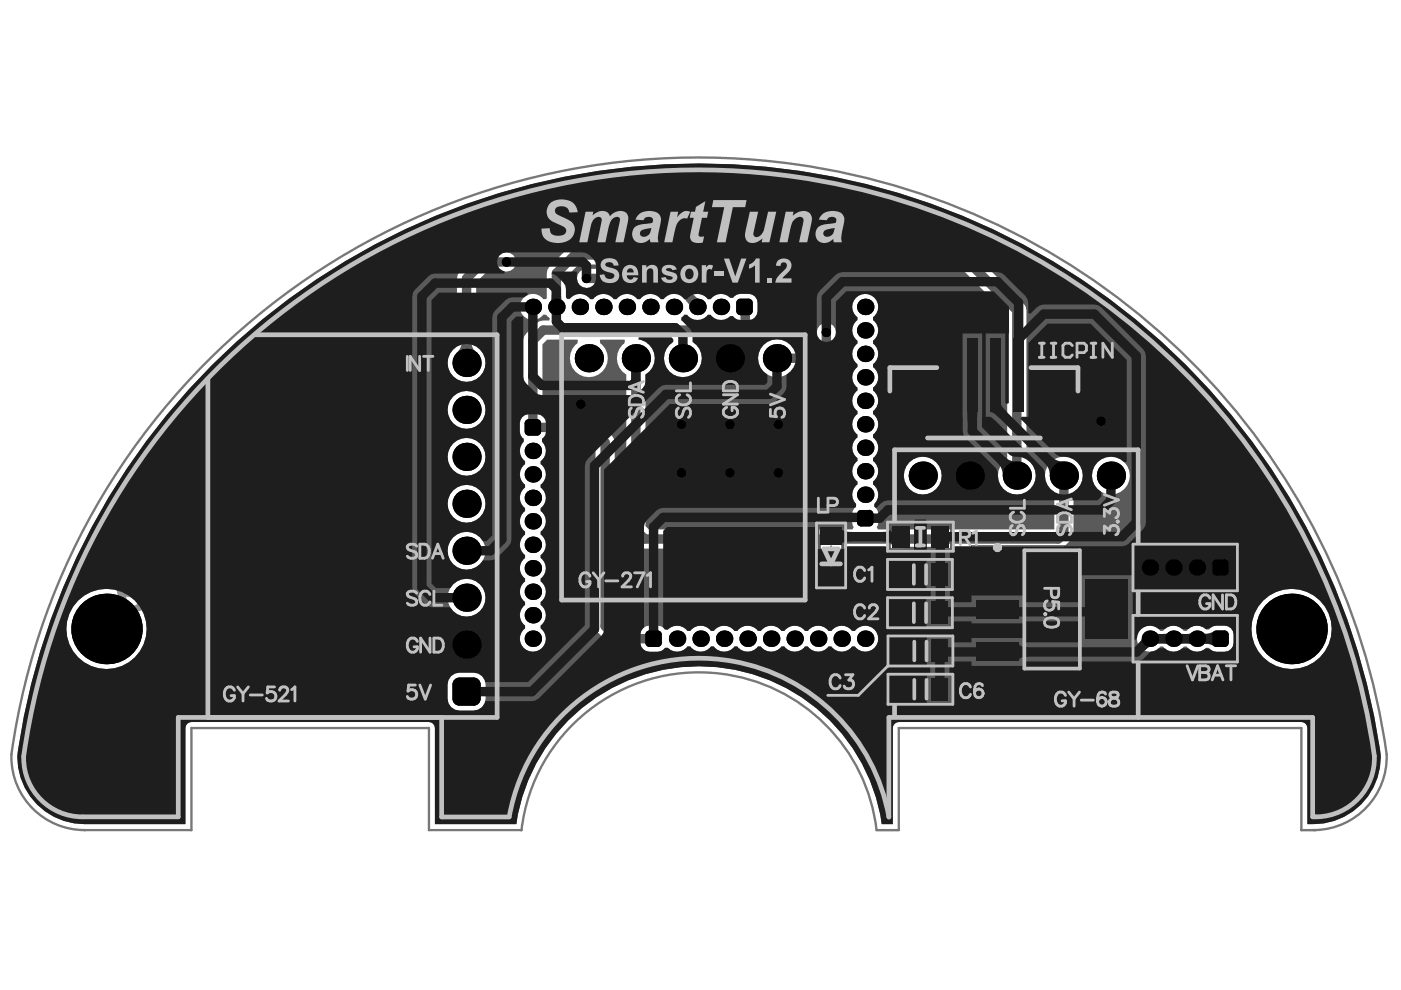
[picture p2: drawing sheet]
<svg xmlns="http://www.w3.org/2000/svg" width="297mm" height="210mm" viewBox="0 0 297 210" stroke-linecap="round" stroke-linejoin="round" font-family="sans-serif">
<g fill="none" stroke="#5a5a5a" stroke-width=".39">
<path d="M173.6 111.3h5.3v12.9h-5.3zM173.8 114.2h4.8v7.1h-4.8zM174.2 117.8h4M176.2 115.8v3.9M188.7 111.1h12.9v5.3h-12.9zM188.7 119.1h12.7v5.4h-12.7zM191.5 119.4h7.1v4.8h-7.1zM191.6 111.4h7.1v4.7h-7.1zM193.2 113.8h3.9M195 119.8v4M195.1 111.8v3.9M215.8 116.7h14.5v25.1h-14.5z"/>
<path d="M188.7 127.2h12.7v5.5h-12.7zM188.8 135.3h12.7v5.5h-12.7zM191.5 127.6h7.1v4.7h-7.1zM191.6 135.7h7.1v4.7h-7.1zM193.1 129.9h3.9M193.1 121.8h3.9M193.2 138h3.9M195 128v3.9M195.1 136.1v3.9M221.1 129.2h3.9M223.1 127.3v3.9M188.8 143.4h12.7v5.5h-12.7z"/>
<path d="M191.6 143.8h7.1v4.7h-7.1zM193.2 146.1h3.9M195.1 144.2v3.9"/>
</g>
<path d="M206 115.7h34.1v27h-34.1z" fill="none" stroke="#5a5a5a" stroke-width=".21"/>
<path d="M17.9 176a15.5 15.5 0 0 1-15.5-16.1 147.3 147.3 0 0 1 145.8-126.5 147.3 147.3 0 0 1 145.8 126.5 15.5 15.5 0 0 1-15.5 16.1M17.9 176h.1M17.9 176h22.7v-21.6h50.3v21.6h19.7M110.6 176h.1M110.6 176a37.9 37.9 0 0 1 37.6-33.4 37.9 37.9 0 0 1 37.6 33.4h4.8v-21.6h85.3v21.6h3.1" fill="none" stroke="#787878" stroke-width=".5"/>
<g fill="#8c8c8c">
<path d="M82.2 121.2a4.2 4.2 0 0 1 4.8-.1 2.48 2.48 0 0 1 .8 2.5 2.48 2.48 0 0 1-1.9 1.9l-.6 .2a1.94 1.94 0 0 0-1.6 1.3 1.74 1.74 0 0 0 2.4 1.1 1.27 1.27 0 0 0 1.1-1.6l1.7 .1a3 3 0 0 1-3.5 3.1 3.1 3.1 0 0 1-3.6-3.1 2.65 2.65 0 0 1 2.1-2.2l.5-.2a1.95 1.95 0 0 0 1.7-1.4 1.43 1.43 0 0 0-2.2-.8l-.6 .4-.3 .8-1.8-.1 .3-1z"/>
<path d="M70.9 123.3a2.59 2.59 0 0 1 3.5 .7 1.73 1.73 0 0 1 2.4-1l1.3 .8-.2-.8h1.7l1.3 6.5h-1.7l-.9-3.9-.5-1a.86 .86 0 0 0-.9-.5 .86 .86 0 0 0-.8 .7l1 4.7h-1.7l-.7-3.1a2.15 2.15 0 0 0-2-2.2 .94 .94 0 0 0-.3 1.4l.9 3.9h-1.8l-1-5 .1-.7z"/>
<path d="M57.4 123.1a1.94 1.94 0 0 1 2.5 .8l.3 .4-.3-1.3h1.6l1.4 6.5h-1.7l-.7-3a2.12 2.12 0 0 0-2.5-2z"/>
<path d="M54.2 120.8l2 1.2 .2 1h.8l.3 1.3h-.9l.6 2.7a2.12 2.12 0 0 1-.4 2.4l-1 .3-1.1-.1-.3-1.3a.77 .77 0 0 0 1.2-.4l-.7-3.6h-1.1l-.2-1.3h1z"/>
<path d="M45.4 120.6h7.1l.3 1.5h-2.6l1.5 7.4h-1.8l-1.6-7.4h-2.6z"/>
<path d="M39.1 123h1.8l.8 3.8 .4 .8a1.52 1.52 0 0 0 1.2 .8 .96 .96 0 0 0 .5-1.5l-.8-3.9h1.7l.9 3.7a2.44 2.44 0 0 1-.6 2.8 2.35 2.35 0 0 1-2.6-.5l-.3-.3 .1 .8h-1.6z"/>
<path d="M32 123.4a2.7 2.7 0 0 1 3.6 .5l-.1-.9h1.6l1.4 6.5h-1.7l-.6-2.8a2.35 2.35 0 0 0-2.4-2.5 1.23 1.23 0 0 0-.3 1.7l.8 3.6h-1.7l-1-4.9v-.5z"/>
<path d="M85.5 135.4a2.39 2.39 0 0 1 3 .3 1.56 1.56 0 0 1-1.4 2.2l-.8 .3a.64 .64 0 0 0-.5 .8 .64 .64 0 0 0 .9 .4 1.05 1.05 0 0 0 1.2-1l1 .1-.1 .6a2.28 2.28 0 0 1-3 1 1.59 1.59 0 0 1-1-1.8 1.59 1.59 0 0 1 1.7-1.3l.9-.3a.47 .47 0 0 0 .3-.5 .47 .47 0 0 0-.5-.3l-.1-.1a.85 .85 0 0 0-1.1 .8l-1.1-.1 .1-.4z"/>
<path d="M76.9 136.7l.3-.2a1.52 1.52 0 0 1 1.9 .5v-.5h.9v3.7h-1l-.1-2.4a.73 .73 0 0 0-.9-.6 .73 .73 0 0 0-.4 1v2h-1v-2.8z"/>
<path d="M73 136.7l.8-.3h1a1.09 1.09 0 0 1 1 1.1 1.09 1.09 0 0 1-1 1.1l-.9 .2a.39 .39 0 0 0-.4 .5 .39 .39 0 0 0 .5 .2 .73 .73 0 0 0 .9-.5l1 .1a2.05 2.05 0 0 1-2.9 .9l-.1-.1a1.13 1.13 0 0 1-.3-1.3 1.13 1.13 0 0 1 1.2-.7l.7-.2a.28 .28 0 0 0 .4-.2 .28 .28 0 0 0-.3-.4h-.7l-.4 .4-.9-.1z"/>
<path d="M64.9 136.6l.8-.2 .7 .6v-.5h.9v3.7h-1l-.1-2.5-.4-.4-.6 .1z"/>
<path d="M62.7 137.8h1.9v1h-1.9z"/>
<path d="M57.8 135.1h1.1l1.3 3.7 1.3-3.7h1.1l-1.8 5.1h-1.1z"/>
<path d="M55 135h.8a2.45 2.45 0 0 0 1.5 1.3v.9l-1.3-.7v3.7h-1z"/>
<path d="M52.4 139.2h1v1h-1z"/>
<path d="M48.6 135.5l.2-.1a1.71 1.71 0 0 1 2.8 1.2l-1 .1a.73 .73 0 0 0-1-.8 .73 .73 0 0 0-.1 1.3l1.8 1.9 .4 1.1h-3.4v-.9h1.9l-1.7-2a1.55 1.55 0 0 1 .1-1.8z"/>
<path d="M64.2 123.4a2.99 2.99 0 0 0-.3 3.1l.1 .7a4.1 4.1 0 0 1 .1 2.3h1.7l.1-.7a2.08 2.08 0 0 0 2.1 .9 2.08 2.08 0 0 0 1.7-1.6 2.12 2.12 0 0 0-2.4-2.4l-1.5-.2a.55 .55 0 0 1-.5-.8 .88 .88 0 0 1 1.1-.5l.5 .1 .4 .5 1.7-.1a2.52 2.52 0 0 0-2.1-1.7l-1.6-.1zM65.6 126.5l.4 .1a2.16 2.16 0 0 1 2 .8 .89 .89 0 0 1-.5 .9 .89 .89 0 0 1-1-.2l-.5-.4z"/>
<path d="M25.3 123.4a2.99 2.99 0 0 0-.3 3.1l.2 .7a4.1 4.1 0 0 1 0 2.3h1.7l.2-.7a2.08 2.08 0 0 0 2.1 .9 2.08 2.08 0 0 0 1.6-1.6 2.12 2.12 0 0 0-2.3-2.4l-1.5-.2a.55 .55 0 0 1-.6-.8 .88 .88 0 0 1 1.2-.5l.4 .1 .4 .5 1.7-.1a2.52 2.52 0 0 0-2.1-1.7l-1.6-.1zM26.7 126.5l.5 .1a2.16 2.16 0 0 1 1.9 .8 .89 .89 0 0 1-.5 .9 .89 .89 0 0 1-1-.2l-.5-.4z"/>
<path d="M81.3 136.8a2.29 2.29 0 0 0-.6 1.8h2.5a.74 .74 0 0 1-.5 .9 .74 .74 0 0 1-.9-.5l-1 .2a1.76 1.76 0 0 0 1.8 1 1.76 1.76 0 0 0 1.6-1.3v-.8a1.69 1.69 0 0 0-1.7-1.7l-.7 .1zM82 137.3a.74 .74 0 0 1 .8-.1 .74 .74 0 0 1 .4 .8h-1.5z"/>
<path d="M68 138.3a1.92 1.92 0 0 0 3.8 0 1.92 1.92 0 0 0-3.8 0zM69.3 137.5a.99 .99 0 0 1 1.3 0 .99 .99 0 0 1 .2 1.3 .92 .92 0 0 1-1.2 .6 .92 .92 0 0 1-.5-1.3z"/>
</g>
<g fill="#5a5a5a">
<path d="M117 62.6h2l.2 1.2h-2.5z"/>
<path d="M145.5 63.8l1.6-1.2 1 .7-2 1.5-.1-.4z"/>
<path d="M97.9 72.3h2a3.4 3.4 0 0 0 1.1 2.5h-4.2a3.4 3.4 0 0 0 1.1-2.5z"/>
<path d="M45 77.3a146 146 0 0 1 149.6-35.1 146 146 0 0 1 98.2 118.3 14.4 14.4 0 0 1-15.6 14.2v-20.3a1.27 1.27 0 0 0-1.3-1.3h-85.3a1.27 1.27 0 0 0-1.3 1.3v20.3h-2.4a39.1 39.1 0 0 0-38.7-33.4 39.1 39.1 0 0 0-38.7 33.4h-17.3v-20.3a1.27 1.27 0 0 0-1.3-1.3h-50.3a1.27 1.27 0 0 0-1.3 1.3v20.3h-21.3a14.1 14.1 0 0 1-14.2-15.7 145.6 145.6 0 0 1 41.2-81.7zM161.9 73.1a4 4 0 0 0 .4 6 4 4 0 0 0 5.9-1.1h5.9a4 4 0 0 0 3.1-3.1v-4.4a2.03 2.03 0 0 0-2-2 2.03 2.03 0 0 0-2 2v3.4h-5a4 4 0 0 0-6.3-.8zM97.5 57.6l-.5 .7-.1 .7v13.6l-.4 1a4.1 4.1 0 0 0-.3 6.3 4.1 4.1 0 0 0 6.2-.9 4.4 4.4 0 0 0-1.1-5.4l-.3-1v-12.7l2.3-2.3h4.1a2.03 2.03 0 0 0 2-2.1 2.03 2.03 0 0 0-2-2h-5l-.8 .2-.6 .4zM94.9 86.9a4 4 0 0 0 8 0 4 4 0 0 0-8 0zM94.9 96.9a4 4 0 0 0 8 0 4 4 0 0 0-8 0zM231.5 100.8a4 4 0 0 0 8.1 0 4 4 0 0 0-8.1 0zM116.5 56.5l-.4 .7-.2 .7v5.3l-.1 .2h-.6a2.75 2.75 0 0 0-4.1-.4 2.75 2.75 0 0 0 0 4.1 2.75 2.75 0 0 0 4.1-.4h.6l.8 .8-.1 .5-2.1 .1-.7 .4-2.2 2.2-.4 .7-.2 .8v16.1l-.6 .7a4.4 4.4 0 0 0 .5 3.8l.2 .2v.6a2.72 2.72 0 0 0 .3 4.2v.6l-.3 .2a2.73 2.73 0 0 0 .3 4.2v.6l-.3 .2a2.73 2.73 0 0 0 .3 4.1v.6l-.3 .3a2.73 2.73 0 0 0 .3 4.1v.6l-.3 .3a2.73 2.73 0 0 0 .3 4.1v.6l-.3 .2a2.73 2.73 0 0 0 .3 4.2v.6l-.3 .2a2.73 2.73 0 0 0 .3 4.1v.7l-.3 .2a2.73 2.73 0 0 0 .3 4.1v.6l-.3 .3a2.76 2.76 0 0 0 .1 4 2.76 2.76 0 0 0 4-.3 2.76 2.76 0 0 0-.5-4v-.6l.3-.2a2.73 2.73 0 0 0-.3-4.1v-.7l.3-.2a2.73 2.73 0 0 0-.3-4.1v-.6l.3-.3a2.73 2.73 0 0 0-.3-4.1v-.6l.3-.2a2.73 2.73 0 0 0-.3-4.2v-.6l.3-.2a2.73 2.73 0 0 0-.3-4.2v-.6l.3-.2a2.73 2.73 0 0 0-.3-4.1v-.6l.3-.3a2.73 2.73 0 0 0-.3-4.1v-.6l.3-.2a2.75 2.75 0 0 0 0-4v-.6l.4-.3h8.9l2.1 2v38.1l.1 .7 .5 .7 2.6 2.7 .7 .4 .8 .2h5.2l.8 .5a4.4 4.4 0 0 0 3.8-.4l.2-.2h.6a2.73 2.73 0 0 0 4.1-.3h.7l.2 .3a2.74 2.74 0 0 0 4.1-.3h.6l.3 .3a2.74 2.74 0 0 0 4.1-.3h.6l.3 .3a2.74 2.74 0 0 0 4.1-.3h.6l.2 .3a2.74 2.74 0 0 0 4.2-.3h.6l.2 .3a2.74 2.74 0 0 0 4.2-.3h.6l.2 .3a2.74 2.74 0 0 0 4.2-.3h.6l.2 .3a2.74 2.74 0 0 0 4.1-.3h.7l.2 .3a2.76 2.76 0 0 0 4-.1 2.76 2.76 0 0 0-.3-4 2.76 2.76 0 0 0-3.9 .5h-.7l-.2-.3a2.74 2.74 0 0 0-4.1 .3h-.6l-.3-.3a2.74 2.74 0 0 0-4.1 .3h-.6l-.3-.3a2.74 2.74 0 0 0-4.1 .3h-.6l-.2-.3a2.74 2.74 0 0 0-4.2 .3h-.6l-.2-.3a2.74 2.74 0 0 0-4.2 .3h-.6l-.2-.3a2.74 2.74 0 0 0-4.2 .3h-.6l-.2-.3a2.74 2.74 0 0 0-4.1 .3h-.7l-.2-.3a2.76 2.76 0 0 0-3.9 0h-.6l-.2-.3a4.1 4.1 0 0 0-4.5 0l-.1 .2h-4.4l-1.5-1.5v-38.1l-.1-.7-.5-.7-3.2-3.2-.6-.5-.8-.1h-9.8l-.3-.3v-15.3l1-1h6.4v.8l-.4 .3a4 4 0 0 0 .1 5.8 4 4 0 0 0 5.8-.4 4 4 0 0 0-.6-5.7v-.8h5.1v.8l-.4 .3a4 4 0 0 0 .8 6.3v33l.1 .8a5.8 5.8 0 0 0 3.8 3.1h87.7l.7-.1a4.5 4.5 0 0 0 2.5-3.1v-8.8l.8-.6a4 4 0 0 0-.2-5.9 4 4 0 0 0-5.9 .7 4 4 0 0 0 1.2 5.8v8h-37.3l-.3-.5a4.3 4.3 0 0 0-.2-4.1l-.3-.2v-.6a2.72 2.72 0 0 0-.3-4.2v-.6l.3-.2a2.72 2.72 0 0 0-.3-4.2v-.6l.3-.2a2.72 2.72 0 0 0-.3-4.1v-.7l.3-.2a2.72 2.72 0 0 0-.3-4.1v-.6l.3-.3a2.72 2.72 0 0 0-.3-4.1v-.6l.3-.2a2.72 2.72 0 0 0-.3-4.2v-.6l.3-.2a2.72 2.72 0 0 0-.3-4.2v-.6l.3-.2a2.72 2.72 0 0 0-.3-4.1v-.6l.3-.3a2.76 2.76 0 0 0-.1-4 2.76 2.76 0 0 0-3.9 .3 2.76 2.76 0 0 0 .4 4v.6l-.3 .2a2.73 2.73 0 0 0 .3 4.1v.6l-.3 .3a2.73 2.73 0 0 0 .3 4.1v.6l-.3 .3a2.73 2.73 0 0 0 .3 4.1v.6l-.3 .2a2.73 2.73 0 0 0 .3 4.2v.6l-.3 .2a2.73 2.73 0 0 0 .3 4.1v.7l-.3 .2a2.73 2.73 0 0 0 .3 4.1v.6l-.3 .3a2.73 2.73 0 0 0 .3 4.1v.6l-.3 .2a2.75 2.75 0 0 0 0 4v.6l-.3 .2a4.2 4.2 0 0 0-.2 4.1l-.3 .5h-43.1l-.7-.7v-32.2a4 4 0 0 0 .3-6.6v-.8h5.2v.8l-.5 .3a4 4 0 0 0 .1 5.8 4 4 0 0 0 5.8-.4 4 4 0 0 0-.6-5.7v-.8h9.9l.7-.1a3.9 3.9 0 0 0 2.3-4.6 4.1 4.1 0 0 0 0-4.4 4.1 4.1 0 0 0-4.5 0l-.1 .2h-.7a2.73 2.73 0 0 0-4.1 .3h-.6l-.8-.7-.9-.3-4.8-4.8-.7-.4-.8-.2h-17.8a2.03 2.03 0 0 0-2 2 2.03 2.03 0 0 0 2 2.1h17l.9 .8-.2 .6-.5 .2-.8 .7h-.6l-.2-.3a2.74 2.74 0 0 0-4.2 .3h-.6l-.2-.3a2.74 2.74 0 0 0-4.2 .3h-.6l-.2-.3a2.74 2.74 0 0 0-4.2 .3h-.6l-.2-.3a2.74 2.74 0 0 0-4.1 .3h-.6l-.2-.4v-4.2l2.7-2.7h80.3l10.6 10.5v30.8l-.9 .6a4 4 0 0 0 .3 5.9 4 4 0 0 0 5.9-.7 4 4 0 0 0-1.3-5.8v-31.6l-.1-.8-.5-.6-11.7-11.8-.7-.4-.8-.2h-81.9l-.8 .2-.7 .4zM191.6 100.8a4 4 0 0 0 8.1 0 4 4 0 0 0-8.1 0zM94.9 106.8a4 4 0 0 0 8 0 4 4 0 0 0-8 0zM94.9 116.8a4 4 0 0 0 8 0 4 4 0 0 0-8 0zM94.9 126.7a4 4 0 0 0 8 0 4 4 0 0 0-8 0zM241.9 133.5a2.75 2.75 0 0 0 .1 4 2.75 2.75 0 0 0 4-.4h.6a2.71 2.71 0 0 0 4.4 0h.6a2.73 2.73 0 0 0 4.2 .3h.6l.1 .2a4.1 4.1 0 0 0 4.5 0 4.1 4.1 0 0 0 0-4.4 4.1 4.1 0 0 0-4.5 0l-.1 .3h-.6a2.73 2.73 0 0 0-4.2 .3h-.6a2.71 2.71 0 0 0-4.4 0h-.6a2.73 2.73 0 0 0-4.1-.3zM265.3 133.4a8.5 8.5 0 0 0 17 0 8.5 8.5 0 0 0-17 0zM14.1 133.4a8.5 8.5 0 0 0 17 0 8.5 8.5 0 0 0-17 0zM95.6 143.4l-.5 .8-.2 .9v3a2.54 2.54 0 0 0 2.5 2.6h3a2.54 2.54 0 0 0 2.6-2.6v-3a2.54 2.54 0 0 0-2.6-2.5h-3l-.9 .2z"/>
</g>
<path d="M107.4 55.5h-5l-3.5 3.5v18l-.5-.5M124.3 59h17.8l5.8 5.8v.3M118 65.1v-7.2l3.9-3.8h81.9l11.8 11.7v35M134.8 76v36.4l1.9 1.9h87.7l1.2-1.2v-12.3M158 65.2v3.8l-.9 1h-41.9l-2.2 2.2v18.4h12.1l3.2 3.2v39l2.7 2.6h7.6M175.2 70.5v4.4l-1.1 1.1h-9.4" fill="none" stroke="#5a5a5a" stroke-width="2"/>
<g fill="#000">
<path d="M157 65.9v.9zM156.1 65.9h.9v.9a.87 .87 0 0 1-.9-.9z"/>
<path d="M156.1 64.2h.9zM156.4 63.6l.6-.3v.9h-.9z"/>
<path d="M158.7 65.9h.9zM158.7 65.9h.9a.87 .87 0 0 1-.9 .9z"/>
<path d="M158.7 63.3v.9zM158.7 63.3a.87 .87 0 0 1 .9 .9h-.9z"/>
<path d="M111.2 89.8h.9zM111.5 89.1l.6-.2v.9h-.9z"/>
<path d="M112.1 91.5v.9zM111.2 91.5h.9v.9a.87 .87 0 0 1-.9-.9z"/>
<path d="M113.8 91.5h.9zM113.8 91.5h.9a.87 .87 0 0 1-.9 .9z"/>
<path d="M113.8 88.9v.9zM113.8 88.9a.87 .87 0 0 1 .9 .9h-.9z"/>
<path d="M181.7 109h.9zM182 108.4l.6-.3v.9h-.9z"/>
<path d="M182.6 110.7v.9zM181.7 110.7h.9v.9a.87 .87 0 0 1-.9-.9z"/>
<path d="M184.3 110.7h.9zM184.3 110.7h.9a.87 .87 0 0 1-.9 .9z"/>
<path d="M184.3 108.1v.9zM184.3 108.1a.87 .87 0 0 1 .9 .9h-.9z"/>
<path d="M257 119.4h.9zM257.3 118.8l.6-.2v.8h-.9z"/>
<path d="M259.6 118.6v.8zM259.6 118.6a.87 .87 0 0 1 .9 .8h-.9z"/>
<path d="M136.8 134.5h.9zM137.1 133.9l.6-.2v.8h-.9z"/>
<path d="M137.7 136.3v.9zM136.8 136.3h.9v.9a.87 .87 0 0 1-.9-.9z"/>
<path d="M139.4 133.7v.8zM139.4 133.7a.87 .87 0 0 1 .9 .8h-.9z"/>
<path d="M139.4 136.3h.9zM139.4 136.3h.9a.87 .87 0 0 1-.9 .9z"/>
<path d="M257.9 136.3v.9zM257 136.3h.9v.9a.87 .87 0 0 1-.9-.9z"/>
<path d="M257 134.5h.9zM257.3 133.9l.6-.2v.8h-.9z"/>
<path d="M257.9 121.2v.9zM257 121.2h.9v.9a.87 .87 0 0 1-.9-.9z"/>
<path d="M259.6 136.3h.9zM259.6 136.3h.9a.87 .87 0 0 1-.9 .9z"/>
<path d="M259.6 133.7v.8zM259.6 133.7a.87 .87 0 0 1 .9 .8h-.9z"/>
<path d="M259.6 121.2h.9zM259.6 121.2h.9a.87 .87 0 0 1-.9 .9z"/>
<path d="M95.9 145.1h1.5zM96.2 144.3l.8-.6h.4v1.4h-1.5z"/>
<path d="M97.4 148.1v1.5zM95.9 148.1h1.5v1.5a1.49 1.49 0 0 1-1.5-1.5z"/>
<path d="M100.4 148.1h1.5zM100.4 148.1h1.5a1.49 1.49 0 0 1-1.5 1.5z"/>
<path d="M100.4 143.7v1.4zM100.4 143.7a1.49 1.49 0 0 1 1.5 1.4h-1.5z"/>
<circle cx="107.4" cy="55.5" r="1"/>
<circle cx="124.3" cy="59" r="1"/>
<circle cx="98.9" cy="77" r="2.99"/>
<circle cx="113" cy="65.1" r="1.75"/>
<circle cx="118" cy="65.1" r="1.75"/>
<circle cx="122.9" cy="65.1" r="1.75"/>
<circle cx="124.8" cy="76" r="2.99"/>
<circle cx="127.9" cy="65.1" r="1.75"/>
<circle cx="132.9" cy="65.1" r="1.75"/>
<circle cx="134.8" cy="76" r="2.99"/>
<circle cx="137.9" cy="65.1" r="1.75"/>
<circle cx="142.9" cy="65.1" r="1.75"/>
<circle cx="144.8" cy="76" r="2.99"/>
<circle cx="147.9" cy="65.1" r="1.75"/>
<circle cx="152.9" cy="65.1" r="1.75"/>
<circle cx="154.8" cy="76" r="2.99"/>
<circle cx="164.7" cy="76" r="2.99"/>
<circle cx="175.2" cy="70.5" r="1"/>
<circle cx="183.4" cy="75" r="1.75"/>
<circle cx="183.4" cy="65.1" r="1.75"/>
<circle cx="183.4" cy="70" r="1.75"/>
<circle cx="98.9" cy="86.9" r="2.99"/>
<circle cx="98.9" cy="96.9" r="2.99"/>
<circle cx="113" cy="95.6" r="1.75"/>
<circle cx="123.2" cy="85.7" r="1"/>
<circle cx="144.5" cy="90" r="1"/>
<circle cx="154.8" cy="90" r="1"/>
<circle cx="165" cy="90" r="1"/>
<circle cx="183.4" cy="80" r="1.75"/>
<circle cx="183.4" cy="94.9" r="1.75"/>
<circle cx="183.4" cy="99.9" r="1.75"/>
<circle cx="183.4" cy="85" r="1.75"/>
<circle cx="183.4" cy="90" r="1.75"/>
<circle cx="233.4" cy="89.3" r="1"/>
<circle cx="98.9" cy="106.8" r="2.99"/>
<circle cx="98.9" cy="116.8" r="2.99"/>
<circle cx="113" cy="100.6" r="1.75"/>
<circle cx="113" cy="115.5" r="1.75"/>
<circle cx="113" cy="105.6" r="1.75"/>
<circle cx="113" cy="110.5" r="1.75"/>
<circle cx="144.5" cy="100.2" r="1"/>
<circle cx="154.8" cy="100.2" r="1"/>
<circle cx="165" cy="100.2" r="1"/>
<circle cx="183.4" cy="104.9" r="1.75"/>
<circle cx="195.6" cy="100.8" r="2.99"/>
<circle cx="205.6" cy="100.8" r="2.99"/>
<circle cx="215.6" cy="100.8" r="2.99"/>
<circle cx="225.6" cy="100.8" r="2.99"/>
<circle cx="235.5" cy="100.8" r="2.99"/>
<circle cx="22.6" cy="133.4" r="7.5"/>
<circle cx="98.9" cy="126.7" r="2.99"/>
<circle cx="98.9" cy="136.7" r="2.99"/>
<circle cx="113" cy="130.4" r="1.75"/>
<circle cx="113" cy="120.5" r="1.75"/>
<circle cx="113" cy="135.4" r="1.75"/>
<circle cx="113" cy="125.5" r="1.75"/>
<circle cx="143.6" cy="135.4" r="1.75"/>
<circle cx="148.5" cy="135.4" r="1.75"/>
<circle cx="153.5" cy="135.4" r="1.75"/>
<circle cx="158.5" cy="135.4" r="1.75"/>
<circle cx="163.5" cy="135.4" r="1.75"/>
<circle cx="168.5" cy="135.4" r="1.75"/>
<circle cx="173.5" cy="135.4" r="1.75"/>
<circle cx="178.5" cy="135.4" r="1.75"/>
<circle cx="183.4" cy="135.4" r="1.75"/>
<circle cx="243.8" cy="135.4" r="1.75"/>
<circle cx="243.8" cy="120.3" r="1.75"/>
<circle cx="248.8" cy="135.4" r="1.75"/>
<circle cx="248.8" cy="120.3" r="1.75"/>
<circle cx="253.8" cy="135.4" r="1.75"/>
<circle cx="253.8" cy="120.3" r="1.75"/>
<circle cx="273.8" cy="133.4" r="7.5"/>
</g>
<g fill="#000">
<path d="M156.1 64.2l.9-.9h1.7l.9 .9v1.7l-.9 .9h-1.7l-.9-.9z" fill-rule="evenodd"/>
<path d="M111.2 89.8l.9-.9h1.7l.9 .9v1.7l-.9 .9h-1.7l-.9-.9z" fill-rule="evenodd"/>
<path d="M181.7 109l.9-.9h1.7l.9 .9v1.7l-.9 .9h-1.7l-.9-.9z" fill-rule="evenodd"/>
<path d="M136.8 134.5l.9-.8h1.7l.9 .8v1.8l-.9 .9h-1.7l-.9-.9z" fill-rule="evenodd"/>
<path d="M257 134.5l.9-.8h1.7l.9 .8v1.8l-.9 .9h-1.7l-.9-.9z" fill-rule="evenodd"/>
<path d="M257 119.4l.9-.8h1.7l.9 .8v1.8l-.9 .9h-1.7l-.9-.9z" fill-rule="evenodd"/>
<path d="M95.9 145.1l1.5-1.4h3l1.5 1.4v3l-1.5 1.5h-3l-1.5-1.5z" fill-rule="evenodd"/>
</g>
<g fill="#1e1e1e">
<path d="M205.1 87.4h2.1v2h-2z"/>
<path d="M212.1 84.6a1.8 1.8 0 0 0 .7 2.1l.7 .7-1.4 1.4-1.3-1.1-.8-.3z"/>
<path d="M246.3 134.4l1.2-.2v2.4l-1.2-.2z"/>
<path d="M245.1 134.2l1.2 .2v2l-1.2 .2z"/>
<path d="M242.1 135.4l1.7 1.8-1 .7-1.4-1.4z"/>
<path d="M246.3 119.3l1.2-.2v2.4l-1.2-.2z"/>
<path d="M241.4 119.2l1.3-.2-.2 2.5-1.2-.3z"/>
<path d="M245.1 119.1l1.2 .2v2l-1.2 .2z"/>
<path d="M251.3 134.4l1.2-.2v2.4l-1.2-.2z"/>
<path d="M255 134.2l1.3 .2v2l-1.3 .2z"/>
<path d="M250 134.2l1.3 .2v2l-1.3 .2z"/>
<path d="M251.3 119.3l1.2-.2v2.4l-1.2-.2z"/>
<path d="M255 119.1l1.3 .2v2l-1.3 .2z"/>
<path d="M250 119.1l1.3 .2v2l-1.3 .2z"/>
<path d="M178.4 120.1a1.11 1.11 0 0 0 1.3 .6l.7 .1v1.9a1.84 1.84 0 0 0-1.9 .9l-.1 .1z"/>
<path d="M178.4 111.8a1.27 1.27 0 0 0 1.7 1h.3v2l-1.5 .1-.4 .3-.1 .2z"/>
<path d="M187.2 120.8a1.84 1.84 0 0 0 2-.9v-.1v3.9a1.27 1.27 0 0 0-1.6-.9l-.4-.1z"/>
<path d="M187.1 112.8a1.83 1.83 0 0 0 2-.8v-.2v4a1.27 1.27 0 0 0-1.6-1h-.4z"/>
<path d="M201.6 98.3l1.5-1.4a3.4 3.4 0 0 0 2.5 1l-3 2.9a3.4 3.4 0 0 0-1-2.5z"/>
<path d="M211.6 98.3l1.4-1.4a3.4 3.4 0 0 0 2.6 1l-3 2.9a3.4 3.4 0 0 0-1-2.5z"/>
<path d="M200.2 87.4h2.1l-.1 2h-1.9z"/>
<path d="M216 118.3a1.12 1.12 0 0 0 1.3 .9h.7v2a1.86 1.86 0 0 0-2 .8v.1z"/>
<path d="M255 134.4h.3a4.3 4.3 0 0 0 2.3-.7v3.4l-1.2-.5-1.4-.2z"/>
<path d="M255 119.3h.3a4.2 4.2 0 0 0 2.3-.7v3.4l-1.2-.5-1.4-.2z"/>
<path d="M216 136.3a1.12 1.12 0 0 0 1.3 .9h.7v2a1.86 1.86 0 0 0-2 .8v.2z"/>
<path d="M221.6 98.3l1.4-1.4a3.4 3.4 0 0 0 2.5 1l-2.9 2.9a3.4 3.4 0 0 0-1-2.5z"/>
<path d="M45 77.3a146 146 0 0 1 149.6-35.1 146 146 0 0 1 98.2 118.3 14.4 14.4 0 0 1-15.6 14.2v-20.3a1.27 1.27 0 0 0-1.3-1.3h-85.3a1.27 1.27 0 0 0-1.3 1.3v20.3h-2.4a39.1 39.1 0 0 0-38.7-33.4 39.1 39.1 0 0 0-38.7 33.4h-17.3v-20.3a1.27 1.27 0 0 0-1.3-1.3h-50.3a1.27 1.27 0 0 0-1.3 1.3v20.3h-21.3a14.1 14.1 0 0 1-14.2-15.7 145.6 145.6 0 0 1 41.2-81.7zM88 61.4l-.4 .6-.2 .8v61.7l.2 .8 .4 .7 2.2 2.2 .7 .4 .7 .2h3.9a4 4 0 0 0 6 1 4 4 0 0 0 0-6.1 4 4 0 0 0-6 1h-3l-1-1v-60l1.6-1.6h18.7l.1 .5-.8 .4h-2.5l-.8 .2-.6 .4-2.2 2.3-.5 .6-.1 .8v46.2l-1.2 1.2h-.8a4 4 0 0 0-6.1-1 4 4 0 0 0 0 6.1 4 4 0 0 0 6.1-1h1.6l.8-.2 .6-.4 2.4-2.4 .5-.6 .1-.8v-46.3l1.1-1h1.4v12.7a5.8 5.8 0 0 0 3.2 3.8l.8 .2h19.1a3.6 3.6 0 0 0 2.9-4.4 4 4 0 0 0 1.9-4.2 4 4 0 0 0-3.4-3.2v-.5h7l.4 .4v.6a4 4 0 0 0-1.1 6 4 4 0 0 0 6.2 0 4 4 0 0 0-1.1-6v-1.4a4.9 4.9 0 0 0-2.3-3.2v-.6l.6-.6h.6a2.71 2.71 0 0 0 4.4 0h.6a2.73 2.73 0 0 0 4.1 .3h.7l.1 .3a4.1 4.1 0 0 0 4.5 0 4.1 4.1 0 0 0 0-4.4 4.1 4.1 0 0 0-4.5 0l-.1 .2h-.7a2.73 2.73 0 0 0-4.1 .3h-.6a2.71 2.71 0 0 0-4.4 0h-.6a2.71 2.71 0 0 0-4.4 0h-.6a2.71 2.71 0 0 0-4.4 0h-.6a2.71 2.71 0 0 0-4.4 0h-.6a2.71 2.71 0 0 0-4.4 0h-.6a2.71 2.71 0 0 0-4.2-.1h-.6l-.3-.3a4.3 4.3 0 0 0-2.9-4.9v-.5h5.2v1.4a2.03 2.03 0 0 0 2 2.1 2.03 2.03 0 0 0 2.1-2.1v-2.7a3.4 3.4 0 0 0-2.8-2.8h-16.2a2.01 2.01 0 0 0-2 1.8 2.01 2.01 0 0 0 1.6 2.2v.5h-14.8l-.7 .2-.7 .4zM94.9 77a4 4 0 0 0 8 0 4 4 0 0 0-8 0zM94.9 86.9a4 4 0 0 0 8 0 4 4 0 0 0-8 0zM173.8 61.7l-.5 .6-.1 .8v7.4l.1 .8a2.03 2.03 0 0 0 2.3 1.2 2.03 2.03 0 0 0 1.6-2v-6.5l2.2-2.2h31.3l3.2 3.2v20.5l-.5 .1-.3-.2v-14.7h-4.1v17.7h1l.9 .7 10.2 10.1 .4 1.2a4 4 0 0 0 3.9 4.5 4 4 0 0 0 4.2-4.2 4 4 0 0 0-4.5-3.9l-1.2-.4-7.5-7.6 .2-.4h1.4v-15.7l4.1-4.1h9.1l7.7 7.7v21.6l-.5 .1a4 4 0 0 0-6 .4 4 4 0 0 0 1.1 5.9v1l-.8 .8h-44.4l-.8 .1-1.7 1.5-.4-.2v-.7a2.72 2.72 0 0 0-.3-4.1v-.6l.3-.2a2.72 2.72 0 0 0-.3-4.2v-.6l.3-.2a2.72 2.72 0 0 0-.3-4.1v-.7l.3-.2a2.72 2.72 0 0 0-.3-4.1v-.6l.3-.3a2.72 2.72 0 0 0-.3-4.1v-.6l.3-.2a2.72 2.72 0 0 0-.3-4.2v-.6l.3-.2a2.72 2.72 0 0 0-.3-4.2v-.6l.3-.2a2.72 2.72 0 0 0-.3-4.1v-.6l.3-.3a2.76 2.76 0 0 0-.1-4 2.76 2.76 0 0 0-3.9 .3 2.76 2.76 0 0 0 .4 4v.6l-.3 .2a2.73 2.73 0 0 0 .3 4.1v.6l-.3 .3a2.73 2.73 0 0 0 .3 4.1v.6l-.3 .3a2.73 2.73 0 0 0 .3 4.1v.6l-.3 .2a2.73 2.73 0 0 0 .3 4.2v.6l-.3 .2a2.73 2.73 0 0 0 .3 4.1v.7l-.3 .2a2.73 2.73 0 0 0 .3 4.1v.6l-.3 .3a2.73 2.73 0 0 0 .3 4.1v.6l-.3 .2a2.75 2.75 0 0 0 0 4v.6l-.3 .2h-40.6l-.8 .1-.6 .5-2.1 2-.4 .7-.2 .7v21.4l-.6 .7a4.4 4.4 0 0 0 .4 3.8 4.1 4.1 0 0 0 4.5 0l.2-.2h.6a2.73 2.73 0 0 0 4.1-.3h.7l.2 .3a2.74 2.74 0 0 0 4.1-.3h.6l.3 .3a2.74 2.74 0 0 0 4.1-.3h.6l.3 .3a2.74 2.74 0 0 0 4.1-.3h.6l.2 .3a2.74 2.74 0 0 0 4.2-.3h.6l.2 .3a2.74 2.74 0 0 0 4.2-.3h.6l.2 .3a2.74 2.74 0 0 0 4.2-.3h.6l.2 .3a2.74 2.74 0 0 0 4.1-.3h.7l.2 .3a2.76 2.76 0 0 0 4-.1 2.76 2.76 0 0 0-.3-4 2.76 2.76 0 0 0-3.9 .5h-.7l-.2-.3a2.74 2.74 0 0 0-4.1 .3h-.6l-.3-.3a2.74 2.74 0 0 0-4.1 .3h-.6l-.3-.3a2.74 2.74 0 0 0-4.1 .3h-.6l-.2-.3a2.74 2.74 0 0 0-4.2 .3h-.6l-.2-.3a2.74 2.74 0 0 0-4.2 .3h-.6l-.2-.3a2.74 2.74 0 0 0-4.2 .3h-.6l-.2-.3a2.74 2.74 0 0 0-4.1 .3h-.7l-.2-.3a2.76 2.76 0 0 0-3.9 0h-.6l-.4-.4v-20.5l.8-.9h31.5v4.7h6.6v-.5l.4-.1h7.6l.6 .1v1.1h5.7v-6.5l.2-.4h2.3l.2 .4v6.5h.8v1.5h-.9v6.6h.9v1.5h-.9v6.7h5.5v-1.6h4.1v.5h11v-.5h12.1v4.5h-11.6l-.5-.1v-.8h-1h-10v.9h-4v-1.5h-5.5v6.7h.7v1.4h-.7v6.7h5.5v-6.7h-.7v-1.4h.7v-1.1h4v.9h10h1v-.8l.5-.1h23.5l.8-.2 .6-.4 1.6-1.5a2.71 2.71 0 0 0 1.7-.7h1.2a2.9 2.9 0 0 0 3.8 0h1.1a3.5 3.5 0 0 0 3.4 .3l.5-.3 1.7 .6a4.3 4.3 0 0 0 3.6-.5 4.1 4.1 0 0 0 0-4.4 4.3 4.3 0 0 0-3.6-.5l-1.8 .7a2.82 2.82 0 0 0-3.7 0h-1.1a3.5 3.5 0 0 0-3.4-.4l-.5 .4h-1.2a2.82 2.82 0 0 0-2.9-.5 2.82 2.82 0 0 0-1.8 2.4l-.4 .4-.4-.2v-13.6h-11.1v5.8h-12.1v-1.4h-11v1.4h-4.1v-1.1h-.5v-1.5h.5v-6.6h-.5v-1.5h.8v-1.2h35.7l.8-.1 .7-.5 3-3 .4-.6 .2-.8v-35.3l-.2-.8-.4-.7-8.9-8.8-.7-.5-.8-.1h-10.7l-.8 .1-.7 .5-1.3 1.3-.5-.2v-2.1l-.2-.8-.4-.6-4.5-4.5-.6-.4-.8-.2h-32.9l-.8 .2-.6 .4zM94.9 96.9a4 4 0 0 0 8 0 4 4 0 0 0-8 0zM204.1 70.7v17.7v3l.2 .8 .4 .7 6.4 6.3 .4 1a4.1 4.1 0 0 0 4.2 4.6 4.1 4.1 0 0 0 3.8-5 4.4 4.4 0 0 0-4.6-3l-.9-.4-5.8-5.8v-19.9zM191.6 100.8a4 4 0 0 0 8.1 0 4 4 0 0 0-8.1 0zM94.9 106.8a4 4 0 0 0 8 0 4 4 0 0 0-8 0zM110.8 88.4a4.1 4.1 0 0 0 0 4.4l.2 .2v.6a2.72 2.72 0 0 0 .3 4.2v.6a2.7 2.7 0 0 0 0 4.4v.6a2.7 2.7 0 0 0 0 4.3v.6a2.7 2.7 0 0 0 0 4.4v.6a2.7 2.7 0 0 0 0 4.4v.6a2.7 2.7 0 0 0 0 4.4v.6a2.7 2.7 0 0 0 0 4.3v.7a2.7 2.7 0 0 0 0 4.3v.6a2.75 2.75 0 0 0-.4 4.1 2.75 2.75 0 0 0 4.1 0 2.75 2.75 0 0 0-.4-4.1v-.6a2.7 2.7 0 0 0 0-4.3v-.7a2.7 2.7 0 0 0 0-4.3v-.6a2.7 2.7 0 0 0 0-4.4v-.6a2.7 2.7 0 0 0 0-4.4v-.6a2.7 2.7 0 0 0 0-4.4v-.6a2.7 2.7 0 0 0 0-4.3v-.6a2.7 2.7 0 0 0 0-4.4v-.6a2.72 2.72 0 0 0 .3-4.2v-.6l.3-.2a4.1 4.1 0 0 0 0-4.4 4.1 4.1 0 0 0-4.4 0zM265.3 133.4a8.5 8.5 0 0 0 17 0 8.5 8.5 0 0 0-17 0zM14.1 133.4a8.5 8.5 0 0 0 17 0 8.5 8.5 0 0 0-17 0zM124.6 97.3l-.4 .7-.2 .7v33.9l-12.1 12h-9a2.42 2.42 0 0 0-2.5-2h-3a2.54 2.54 0 0 0-2.5 2.5v3a2.54 2.54 0 0 0 2.5 2.6h3a2.42 2.42 0 0 0 2.5-2h9.9l.8-.2 .6-.4 13.3-13.3 .4-.6 .2-.8v-33.8l13.9-13.9h21a5.1 5.1 0 0 0 3.8-6.3 4 4 0 0 0 1-6 4 4 0 0 0-6.1 0 4 4 0 0 0 1 6v1.7l-.5 .5h-21l-.8 .1-.7 .5z"/>
</g>
<g fill="none" stroke="#1e1e1e" stroke-width="2">
<path d="M107.4 55.5h16.2l.7 .8v2.7M134.8 76v4.9l-.8 .8h-19.1l-1.9-1.9v-14.7h-4.4l-2.2 2.2v47.1l-2.4 2.4h-5.1M144.8 76v-4.9l-1.6-1.6h-23.9l-1.3-1.3v-6.9l-1.3-1.3h-24.5l-2.8 2.8v61.7l2.2 2.2h7.3M164.7 76v5.9l-1.7 1.7h-21.8l-15.2 15.1v34.7l-13.2 13.2h-13.9M175.2 70.5v-7.4l3.4-3.4h32.9l4.5 4.5v15.3M201.2 79.5v17l4.4 4.3M206.2 79.5v11.9l9.4 9.4M211.1 79.5v6.9l14.5 14.4M216 71.9l5.3-5.3h10.7l8.9 8.9v35.3l-3 3h-38.5v15.9h34.7M176.4 113.8h14.5M235.5 100.8v5.3l-2 2h-45.2l-1.8 1.8h-3.1v-.2h-42.8l-2 2v23.7M176.4 121.7h14.5"/>
<path d="M191 138v8.1M211.5 120.2h32.2M243.8 120.3h15M258.8 135.4h-15l-2.8 2.8h-41.5l-.2-.2v8.1"/>
</g>
<g fill="#000">
<path d="M157 65.9v.9zM156.1 65.9h.9v.9a.87 .87 0 0 1-.9-.9z"/>
<path d="M156.1 64.2h.9zM156.4 63.6l.6-.3v.9h-.9z"/>
<path d="M158.7 65.9h.9zM158.7 65.9h.9a.87 .87 0 0 1-.9 .9z"/>
<path d="M158.7 63.3v.9zM158.7 63.3a.87 .87 0 0 1 .9 .9h-.9z"/>
<path d="M111.2 89.8h.9zM111.5 89.1l.6-.2v.9h-.9z"/>
<path d="M112.1 91.5v.9zM111.2 91.5h.9v.9a.87 .87 0 0 1-.9-.9z"/>
<path d="M113.8 91.5h.9zM113.8 91.5h.9a.87 .87 0 0 1-.9 .9z"/>
<path d="M113.8 88.9v.9zM113.8 88.9a.87 .87 0 0 1 .9 .9h-.9z"/>
<path d="M181.7 109h.9zM182 108.4l.6-.3v.9h-.9z"/>
<path d="M182.6 110.7v.9zM181.7 110.7h.9v.9a.87 .87 0 0 1-.9-.9z"/>
<path d="M184.3 110.7h.9zM184.3 110.7h.9a.87 .87 0 0 1-.9 .9z"/>
<path d="M184.3 108.1v.9zM184.3 108.1a.87 .87 0 0 1 .9 .9h-.9z"/>
<path d="M257 119.4h.9zM257.3 118.8l.6-.2v.8h-.9z"/>
<path d="M259.6 118.6v.8zM259.6 118.6a.87 .87 0 0 1 .9 .8h-.9z"/>
<path d="M136.8 134.5h.9zM137.1 133.9l.6-.2v.8h-.9z"/>
<path d="M137.7 136.3v.9zM136.8 136.3h.9v.9a.87 .87 0 0 1-.9-.9z"/>
<path d="M139.4 133.7v.8zM139.4 133.7a.87 .87 0 0 1 .9 .8h-.9z"/>
<path d="M139.4 136.3h.9zM139.4 136.3h.9a.87 .87 0 0 1-.9 .9z"/>
<path d="M257.9 136.3v.9zM257 136.3h.9v.9a.87 .87 0 0 1-.9-.9z"/>
<path d="M257 134.5h.9zM257.3 133.9l.6-.2v.8h-.9z"/>
<path d="M257.9 121.2v.9zM257 121.2h.9v.9a.87 .87 0 0 1-.9-.9z"/>
<path d="M259.6 136.3h.9zM259.6 136.3h.9a.87 .87 0 0 1-.9 .9z"/>
<path d="M259.6 133.7v.8zM259.6 133.7a.87 .87 0 0 1 .9 .8h-.9z"/>
<path d="M259.6 121.2h.9zM259.6 121.2h.9a.87 .87 0 0 1-.9 .9z"/>
<path d="M95.9 145.1h1.5zM96.2 144.3l.8-.6h.4v1.4h-1.5z"/>
<path d="M97.4 148.1v1.5zM95.9 148.1h1.5v1.5a1.49 1.49 0 0 1-1.5-1.5z"/>
<path d="M100.4 148.1h1.5zM100.4 148.1h1.5a1.49 1.49 0 0 1-1.5 1.5z"/>
<path d="M100.4 143.7v1.4zM100.4 143.7a1.49 1.49 0 0 1 1.5 1.4h-1.5z"/>
<circle cx="107.4" cy="55.5" r="1"/>
<circle cx="124.3" cy="59" r="1"/>
<circle cx="98.9" cy="77" r="2.99"/>
<circle cx="113" cy="65.1" r="1.75"/>
<circle cx="118" cy="65.1" r="1.75"/>
<circle cx="122.9" cy="65.1" r="1.75"/>
<circle cx="124.8" cy="76" r="2.99"/>
<circle cx="127.9" cy="65.1" r="1.75"/>
<circle cx="132.9" cy="65.1" r="1.75"/>
<circle cx="134.8" cy="76" r="2.99"/>
<circle cx="137.9" cy="65.1" r="1.75"/>
<circle cx="142.9" cy="65.1" r="1.75"/>
<circle cx="144.8" cy="76" r="2.99"/>
<circle cx="147.9" cy="65.1" r="1.75"/>
<circle cx="152.9" cy="65.1" r="1.75"/>
<circle cx="154.8" cy="76" r="2.99"/>
<circle cx="164.7" cy="76" r="2.99"/>
<circle cx="175.2" cy="70.5" r="1"/>
<circle cx="183.4" cy="75" r="1.75"/>
<circle cx="183.4" cy="65.1" r="1.75"/>
<circle cx="183.4" cy="70" r="1.75"/>
<circle cx="98.9" cy="86.9" r="2.99"/>
<circle cx="98.9" cy="96.9" r="2.99"/>
<circle cx="113" cy="95.6" r="1.75"/>
<circle cx="123.2" cy="85.7" r="1"/>
<circle cx="144.5" cy="90" r="1"/>
<circle cx="154.8" cy="90" r="1"/>
<circle cx="165" cy="90" r="1"/>
<circle cx="183.4" cy="80" r="1.75"/>
<circle cx="183.4" cy="94.9" r="1.75"/>
<circle cx="183.4" cy="99.9" r="1.75"/>
<circle cx="183.4" cy="85" r="1.75"/>
<circle cx="183.4" cy="90" r="1.75"/>
<circle cx="233.4" cy="89.3" r="1"/>
<circle cx="98.9" cy="106.8" r="2.99"/>
<circle cx="98.9" cy="116.8" r="2.99"/>
<circle cx="113" cy="100.6" r="1.75"/>
<circle cx="113" cy="115.5" r="1.75"/>
<circle cx="113" cy="105.6" r="1.75"/>
<circle cx="113" cy="110.5" r="1.75"/>
<circle cx="144.5" cy="100.2" r="1"/>
<circle cx="154.8" cy="100.2" r="1"/>
<circle cx="165" cy="100.2" r="1"/>
<circle cx="183.4" cy="104.9" r="1.75"/>
<circle cx="195.6" cy="100.8" r="2.99"/>
<circle cx="205.6" cy="100.8" r="2.99"/>
<circle cx="215.6" cy="100.8" r="2.99"/>
<circle cx="225.6" cy="100.8" r="2.99"/>
<circle cx="235.5" cy="100.8" r="2.99"/>
<circle cx="22.6" cy="133.4" r="7.5"/>
<circle cx="98.9" cy="126.7" r="2.99"/>
<circle cx="98.9" cy="136.7" r="2.99"/>
<circle cx="113" cy="130.4" r="1.75"/>
<circle cx="113" cy="120.5" r="1.75"/>
<circle cx="113" cy="135.4" r="1.75"/>
<circle cx="113" cy="125.5" r="1.75"/>
<circle cx="143.6" cy="135.4" r="1.75"/>
<circle cx="148.5" cy="135.4" r="1.75"/>
<circle cx="153.5" cy="135.4" r="1.75"/>
<circle cx="158.5" cy="135.4" r="1.75"/>
<circle cx="163.5" cy="135.4" r="1.75"/>
<circle cx="168.5" cy="135.4" r="1.75"/>
<circle cx="173.5" cy="135.4" r="1.75"/>
<circle cx="178.5" cy="135.4" r="1.75"/>
<circle cx="183.4" cy="135.4" r="1.75"/>
<circle cx="243.8" cy="135.4" r="1.75"/>
<circle cx="243.8" cy="120.3" r="1.75"/>
<circle cx="248.8" cy="135.4" r="1.75"/>
<circle cx="248.8" cy="120.3" r="1.75"/>
<circle cx="253.8" cy="135.4" r="1.75"/>
<circle cx="253.8" cy="120.3" r="1.75"/>
<circle cx="273.8" cy="133.4" r="7.5"/>
</g>
<g fill="#000">
<path d="M156.1 64.2l.9-.9h1.7l.9 .9v1.7l-.9 .9h-1.7l-.9-.9z" fill-rule="evenodd"/>
<path d="M111.2 89.8l.9-.9h1.7l.9 .9v1.7l-.9 .9h-1.7l-.9-.9z" fill-rule="evenodd"/>
<path d="M181.7 109l.9-.9h1.7l.9 .9v1.7l-.9 .9h-1.7l-.9-.9z" fill-rule="evenodd"/>
<path d="M136.8 134.5l.9-.8h1.7l.9 .8v1.8l-.9 .9h-1.7l-.9-.9z" fill-rule="evenodd"/>
<path d="M257 134.5l.9-.8h1.7l.9 .8v1.8l-.9 .9h-1.7l-.9-.9z" fill-rule="evenodd"/>
<path d="M257 119.4l.9-.8h1.7l.9 .8v1.8l-.9 .9h-1.7l-.9-.9z" fill-rule="evenodd"/>
<path d="M95.9 145.1l1.5-1.4h3l1.5 1.4v3l-1.5 1.5h-3l-1.5-1.5z" fill-rule="evenodd"/>
</g>
<g fill="#1e1e1e">
<path d="M189.2 127.6h3.5v4.7h-3.5z" fill-rule="evenodd"/>
<path d="M189.2 119.4h3.5v4.8h-3.5z" fill-rule="evenodd"/>
<path d="M205.1 71.7h2.1v15.7h-2.1z" fill-rule="evenodd"/>
<path d="M210 71.7h2.1v15.7h-2.1z" fill-rule="evenodd"/>
<path d="M173.9 120.1h4.6v3.7h-4.6z" fill-rule="evenodd"/>
<path d="M173.9 111.7h4.6v3.7h-4.6z" fill-rule="evenodd"/>
<path d="M197.4 127.6h3.5v4.7h-3.5z" fill-rule="evenodd"/>
<path d="M189.3 135.7h3.5v4.7h-3.5z" fill-rule="evenodd"/>
<path d="M197.5 135.7h3.5v4.7h-3.5z" fill-rule="evenodd"/>
<path d="M189.3 143.8h3.5v4.7h-3.5z" fill-rule="evenodd"/>
<path d="M197.5 143.8h3.5v4.7h-3.5z" fill-rule="evenodd"/>
<path d="M189.1 111.5h3.7v4.5h-3.7z" fill-rule="evenodd"/>
<path d="M197.5 111.5h3.7v4.5h-3.7z" fill-rule="evenodd"/>
<path d="M230.1 122.9h9.1v12.6h-9.1z" fill-rule="evenodd"/>
<path d="M197.4 119.4h3.5v4.8h-3.5z" fill-rule="evenodd"/>
<path d="M187.7 84.8h7.9v8.2h-7.9z" fill-rule="evenodd"/>
<path d="M200.2 71.7h2.1v15.7h-2.1z" fill-rule="evenodd"/>
<path d="M221.6 84.8h7.9v8.2h-7.9z" fill-rule="evenodd"/>
<path d="M214.9 71.7h2.2v15.7h-2.2z" fill-rule="evenodd"/>
<path d="M207 118.2h9v4h-9z" fill-rule="evenodd"/>
<path d="M207 127.3h9v3.9h-9z" fill-rule="evenodd"/>
<path d="M207 136.3h9v3.9h-9z" fill-rule="evenodd"/>
</g>
<g fill="none" stroke="#c0c0c0" stroke-width="1">
<path d="M54 71h51.4v81.1h-67.6v21.1h-20.3M119.1 71h51.6v56.2h-51.6zM198.6 77.9h-9.9v5M218.6 77.9h10v5M44.1 80.3v71.8M196.6 92.9h24M174.2 119.6h4M174.7 116.4h3l-1.5 3.2zM189.7 110.3v-14.9h51.6v19.7M241.3 125.5v4.8M93.6 152.1v21.1h14.4M189.7 149.6v2.4"/>
<path d="M241.3 140.6v11.5M278.9 173.2h-.6v-21.1h-89.8v21.1"/>
</g>
<g fill="none" stroke="#c0c0c0" stroke-width=".6">
<path d="M86.4 75.6v2.9M89 75.6v2.9l-2-2.9v2.9M89.8 75.6h2M90.8 75.6v2.9M220.4 72.8h1M220.4 75.8h1M220.9 72.8v3M222.9 72.8h1M222.9 75.8h1M223.4 72.8v3M227.4 73.3l-.5-.5h-1l-.5 .5v2l.5 .5h1l.5-.5M228.4 74.8h1.4l.5-.5v-1l-.5-.5h-1.4v3"/>
<path d="M231.3 72.8h1M231.3 75.8h1M231.8 72.8v3M235.8 72.8v3l-2-3v3M133.6 84.4a1.67 1.67 0 0 1 2.8 .4v1h-3zM133.8 86.5a1.31 1.31 0 0 0 0 2 .76 .76 0 0 0 .9-.6l.3-.8a.73 .73 0 0 1 .5-.6 .73 .73 0 0 1 .8 .3 1.37 1.37 0 0 1-.3 1.7M135.4 81.3v1.5M136.4 80.9l-3 1.1 3 1.2M143.8 86.5a1.31 1.31 0 0 0 0 2 .76 .76 0 0 0 .9-.6l.3-.8a.73 .73 0 0 1 .5-.6 .73 .73 0 0 1 .7 .3 1.37 1.37 0 0 1-.2 1.7M144.1 83.7a1.1 1.1 0 0 0-.7 1.3 1.1 1.1 0 0 0 1.1 .8 1.31 1.31 0 0 0 1.5-.2 1.31 1.31 0 0 0 .2-1.5l-.5-.4M146.4 81.2v1.7h-3M153.4 83.7h3l-3 2h3"/>
<path d="M153.5 81.4a1.67 1.67 0 0 1 2.9 .5v1h-3zM154.1 86.4a1.1 1.1 0 0 0-.7 1.2 1.1 1.1 0 0 0 1.1 .9 1.31 1.31 0 0 0 1.4-.3 1.31 1.31 0 0 0 .3-1.4l-.6-.4h-.4v.7M163.3 86.8v1.4l1.3 .2a1.06 1.06 0 0 1 0-1.6 1.06 1.06 0 0 1 1.6 .2 1.06 1.06 0 0 1-.4 1.5M163.3 83.6l3 1.1-3 1.1M88.3 115.8a1.32 1.32 0 0 0-1.9 0 .76 .76 0 0 0 .5 .9l.9 .2a.73 .73 0 0 1 .5 .6 .73 .73 0 0 1-.2 .7 1.38 1.38 0 0 1-1.7-.3M89 115.4h1a1.59 1.59 0 0 1 1.1 1.5 1.59 1.59 0 0 1-1.1 1.5h-1zM91.7 118.4l1.1-3 1.2 3M92.1 117.4h1.4M173.1 110.9h6.2v13.7h-6.2zM173.5 105.6v3h1.7M175.5 107.2h1.3a.78 .78 0 0 0 .8-.8 .78 .78 0 0 0-.8-.8h-1.3v3M188.2 110.7h13.9v6.2h-13.9z"/>
<path d="M188.2 118.6h13.7v6.4h-13.7zM203.6 113.9h1.3l.4-.1a.69 .69 0 0 0 0-1.2l-1.7-.1v3M204.6 113.9l1 1.6M206.3 113.1l.7-.6v3M214.6 111.4a1.31 1.31 0 0 0 0 2 .76 .76 0 0 0 .9-.6l.3-.8a.73 .73 0 0 1 .5-.6 .73 .73 0 0 1 .7 .3 1.37 1.37 0 0 1-.2 1.7M214.9 108.6a1.1 1.1 0 0 0-.7 1.2 1.1 1.1 0 0 0 1.1 .9 1.31 1.31 0 0 0 1.5-.3 1.31 1.31 0 0 0 .2-1.4l-.5-.4M217.2 106.1v1.7h-3M224.3 109.3a1.67 1.67 0 0 1 2.9 .4v1h-3zM224.6 111.4a1.31 1.31 0 0 0 0 2 .76 .76 0 0 0 .8-.6l.3-.8a.73 .73 0 0 1 .6-.6 .73 .73 0 0 1 .7 .3 1.37 1.37 0 0 1-.3 1.7M226.2 106.2v1.4M227.2 105.8l-3 1.1 3 1.2M234.1 109.5v-1.6l1.2 .9a.96 .96 0 0 1 1.1-1 .96 .96 0 0 1 .7 1.3l-.1 .4-.4 .3"/>
<path d="M234.1 113.1v-1.6l1.2 .9a.96 .96 0 0 1 1.1-1 .96 .96 0 0 1 .7 1.3l-.1 .4-.4 .3M234.1 104.9l3 1.1-3 1.1M236.8 110.6l.2-.2 .1 .2-.1 .1zM240.2 115.4h22.2v9.9h-22.2zM88.3 125.8a1.32 1.32 0 0 0-1.9 0 .76 .76 0 0 0 .5 .8l.9 .3a.73 .73 0 0 1 .5 .5 .73 .73 0 0 1-.2 .8 1.38 1.38 0 0 1-1.7-.3M88.5 136a1.1 1.1 0 0 0-1.3-.7 1.1 1.1 0 0 0-.8 1.1 1.31 1.31 0 0 0 .2 1.4 1.31 1.31 0 0 0 1.5 .3l.4-.5v-.5h-.7M91.2 126a1.1 1.1 0 0 0-1.3-.7 1.1 1.1 0 0 0-.9 1.2 1.31 1.31 0 0 0 .3 1.4 1.31 1.31 0 0 0 1.4 .3l.5-.6M91.2 135.3v3l-2-3v3M92 135.3h1a1.59 1.59 0 0 1 1 1.5 1.59 1.59 0 0 1-1 1.5h-1zM92 125.3v3h1.7M125.1 122.2a1.1 1.1 0 0 0-1.3-.8 1.1 1.1 0 0 0-.8 1.2 1.31 1.31 0 0 0 .2 1.4 1.31 1.31 0 0 0 1.5 .3l.4-.6v-.4h-.7M125.8 121.5l1.1 1.4"/>
<path d="M126.9 122.9v1.5M128.1 121.5l-1.2 1.4M128.4 123.2h2.6M132 122.2l.3-.6 .9-.1a.73 .73 0 0 1 .4 1.1l-1.7 1.8h2M134.5 121.5h2l-1.4 2.9M137.2 122l.7-.5v2.9M183.3 128.9a1.1 1.1 0 0 0-1.2-.7 1.1 1.1 0 0 0-.9 1.2 1.31 1.31 0 0 0 .3 1.4 1.31 1.31 0 0 0 1.4 .3l.4-.6M183.3 121a1.1 1.1 0 0 0-1.2-.7 1.1 1.1 0 0 0-.9 1.1 1.31 1.31 0 0 0 .3 1.4 1.31 1.31 0 0 0 1.4 .3l.4-.6M184.2 120.8l.7-.5v2.9M184.3 128.9l.3-.5 .8-.2a.73 .73 0 0 1 .5 1.2l-1.7 1.8h2M188.2 126.7h13.7v6.4h-13.7zM221.5 124.7h3v1.3a.78 .78 0 0 1-.8 .8 .78 .78 0 0 1-.8-.8v-1.3"/>
<path d="M221.5 130.2l.1-.1 .2 .1-.2 .1zM221.6 131.4a2.31 2.31 0 0 1 2.7 0 .97 .97 0 0 1-.4 1.4 2.47 2.47 0 0 1-2.3-.2l-.1-.5zM222 127.4a1.06 1.06 0 0 0-.4 1.5 1.06 1.06 0 0 0 1.6 .2 1.06 1.06 0 0 0 0-1.6l1.3 .2v1.4M240.2 130.5h22.2v9.9h-22.2zM256.5 126.8a1.1 1.1 0 0 0-1.2-.7 1.1 1.1 0 0 0-.9 1.2 1.31 1.31 0 0 0 .3 1.4 1.31 1.31 0 0 0 1.4 .3l.4-.6v-.4h-.7M259.2 126.1v3l-2-3v3M260 126.1h1a1.59 1.59 0 0 1 1.1 1.5 1.59 1.59 0 0 1-1.1 1.5h-1zM49.7 146.4a1.1 1.1 0 0 0-1.3-.8 1.1 1.1 0 0 0-.8 1.2 1.31 1.31 0 0 0 .3 1.4 1.31 1.31 0 0 0 1.4 .3l.4-.6v-.4h-.7M50.4 145.6l1.1 1.5M51.5 147.1v1.5M52.7 145.6l-1.2 1.5M53 147.3h2.6"/>
<path d="M58.2 145.6h-1.4l-.2 1.3a1.06 1.06 0 0 1 1.6 0 1.06 1.06 0 0 1-.2 1.6 1.06 1.06 0 0 1-1.5-.4M59.3 146.4l.3-.6 .8-.2a.73 .73 0 0 1 .5 1.2l-1.7 1.8h2M61.8 146.2l.7-.6v3M88.1 145.2h-1.5l-.1 1.3a1.06 1.06 0 0 1 1.6 0 1.06 1.06 0 0 1-.2 1.6 1.06 1.06 0 0 1-1.5-.4M89 145.2l1.2 3 1.1-3M178.1 143.8a1.1 1.1 0 0 0-1.2-.8 1.1 1.1 0 0 0-.9 1.2 1.31 1.31 0 0 0 .3 1.4 1.31 1.31 0 0 0 1.4 .3l.4-.6M179.3 143.1h1.5l-.8 1.1a.96 .96 0 0 1 1 1.1 .96 .96 0 0 1-1.3 .7l-.4-.1-.3-.4M188.3 141.2v-6.4h13.7v6.4h-13.8l-6.2 6.2h-6.5M188.3 143h13.7v6.3h-13.7zM205.8 145.7a1.1 1.1 0 0 0-1.3-.8 1.1 1.1 0 0 0-.9 1.2 1.31 1.31 0 0 0 .3 1.4 1.31 1.31 0 0 0 1.4 .3l.5-.6M208.3 145.4a.88 .88 0 0 0-1.3-.3l-.3 .4-.1 1.4M225.9 147.4a1.1 1.1 0 0 0-1.3-.7 1.1 1.1 0 0 0-.8 1.2 1.31 1.31 0 0 0 .3 1.4 1.31 1.31 0 0 0 1.4 .3l.4-.6v-.4h-.7"/>
<path d="M226.6 146.7l1.1 1.5M227.7 148.2v1.5M228.9 146.7l-1.2 1.5M229.2 148.4h2.6M234.4 147.2a.88 .88 0 0 0-1.3-.3l-.3 .4-.1 1.4M235.5 146.9a.6 .6 0 0 0 .3 1 1.24 1.24 0 0 1 1.4 1.3 1.04 1.04 0 0 1-1.2 .6 1.04 1.04 0 0 1-.8-1.1 1.37 1.37 0 0 1 1.4-.8 .6 .6 0 0 0 .3-1l-.4-.2zM251.7 141.2l1.1 2.9 1.2-2.9M254.4 141.2l1.7 .1a.69 .69 0 0 1 0 1.1l-.5 .2a.78 .78 0 0 1 .8 .8 .78 .78 0 0 1-.8 .7h-1.2zM254.4 142.6h1.2M257 144.1l1.2-2.9 1.1 2.9M257.4 143.2h1.5M260 141.2h2"/>
<path d="M261 141.2v2.9"/>
<circle cx="207.5" cy="147" r=".93"/>
<circle cx="233.6" cy="148.8" r=".93"/>
</g>
<path d="M193.8 119.8v4M194.4 111.9h1.5M194.4 115.6h1.5M196.3 119.8v4M217.2 116.7h11.8v25.1h-11.8zM193.8 127.9v4M193.9 136v4M196.3 127.9v4M196.4 136v4M193.9 144.1v4M196.4 144.1v4" fill="none" stroke="#c0c0c0" stroke-width=".79"/>
<path d="M195.1 111.9v3.7h-.7" fill="none" stroke="#c0c0c0" stroke-width=".8"/>
<g fill="#c0c0c0">
<path d="M116.7 43a4.1 4.1 0 0 1 3.3-.6l.8 .2a2.65 2.65 0 0 1 1.5 1.6l.2 .8-1.8 .1a1.69 1.69 0 0 0-1.3-1.3 1.69 1.69 0 0 0-1.7 .6 1.16 1.16 0 0 0 1.1 1.4l.5 .2a3.2 3.2 0 0 1 2.6 2.5 3.1 3.1 0 0 1-3.6 3 3 3 0 0 1-3.5-3l1.8-.1a1.63 1.63 0 0 0 2.2 1.6 1.06 1.06 0 0 0 1.3-1 1.06 1.06 0 0 0-1-1.1l-.7-.3a3.1 3.1 0 0 1-2.5-2.5l.2-1.2z"/>
<path d="M124.2 44.9h1.6l-.2 .8 .1-.1a2.43 2.43 0 0 1 3.1-.5l.5 .8a2.47 2.47 0 0 1 3.6-.6l.3 .7v.7l-1 4.7h-1.7l.8-4a.9 .9 0 0 0-.4-1.4 2.23 2.23 0 0 0-1.9 2.2l-.6 3.2h-1.8l.8-4a.93 .93 0 0 0-.4-1.4l-.7 .2-.8 .9-1 4.3h-1.7z"/>
<path d="M142.2 44.9h1.6l-.2 1.2a2.56 2.56 0 0 1 2.1-1.4l.6 .2-.6 1.5a2.12 2.12 0 0 0-2.5 2l-.6 3h-1.8z"/>
<path d="M146.5 44.9h.9l.2-1 1.9-1.2-.4 2.2h1.1l-.3 1.3h-1.1l-.5 2.7a.83 .83 0 0 0 .1 1.3l.9-.1-.3 1.3a3.2 3.2 0 0 1-2.3-.2 2.3 2.3 0 0 1-.2-2.4l.6-2.6h-.9z"/>
<path d="M151.2 42.4h7.1l-.3 1.5h-2.6l-1.6 7.5h-1.8l1.6-7.5h-2.7z"/>
<path d="M159 44.9h1.7l-.8 3.8a.95 .95 0 0 0 .5 1.6 2.43 2.43 0 0 0 1.7-2.3l.8-3.1h1.7l-1.5 6.5h-1.6l.2-.9-.5 .4a2.17 2.17 0 0 1-2.8 .2 2.8 2.8 0 0 1-.2-2.6z"/>
<path d="M166.6 44.9h1.6l-.1 .8a2.62 2.62 0 0 1 3.7-.3l.3 1.1-1 4.9h-1.7l.8-3.8a1.14 1.14 0 0 0-.3-1.6 2.25 2.25 0 0 0-2.3 2.3l-.6 3.1h-1.8z"/>
<path d="M127.7 55.2a2.5 2.5 0 0 1 3 0l.4 .6 .1 .5h-1.1a.94 .94 0 0 0-.8-.7 .94 .94 0 0 0-1 .6l.2 .2 1.1 .4a1.64 1.64 0 0 1 1.7 1.8 1.64 1.64 0 0 1-2.1 1.4l-.7-.1a1.71 1.71 0 0 1-1.4-1.6l1-.1a1.07 1.07 0 0 0 1 .9 1.07 1.07 0 0 0 1.1-.8l-.3-.3-1.1-.3a1.46 1.46 0 0 1-1.3-.9 1.46 1.46 0 0 1 .2-1.6z"/>
<path d="M136.1 56.2h.9l.1 .5a1.32 1.32 0 0 1 1.6-.5 1.32 1.32 0 0 1 .8 1.4v2.3h-1l-.1-2.7a.79 .79 0 0 0-1-.1 .79 .79 0 0 0-.3 .9v1.9h-1z"/>
<path d="M140.5 56.6l.5-.3 .9-.2a1.41 1.41 0 0 1 1.6 1l-.9 .2-.4-.4h-.7a.31 .31 0 0 0-.3 .4 .31 .31 0 0 0 .4 .2l.6 .1a1.21 1.21 0 0 1 1.3 1.6l-.5 .6-1.1 .2a1.58 1.58 0 0 1-1.7-1.1l.9-.2a.79 .79 0 0 0 .7 .6 .79 .79 0 0 0 .8-.5l-.8-.3a1.43 1.43 0 0 1-1.5-1.2z"/>
<path d="M148.8 56.2h.9v.6l.7-.6 .8 .1-.3 .9-.6-.2-.4 .5-.1 2.4h-1z"/>
<path d="M151.5 57.6h1.9v1h-1.9z"/>
<path d="M153.5 54.8h1.1l1.3 3.8 1.2-3.8h1.1l-1.8 5.1h-1.1z"/>
<path d="M158.8 56.1h.1a2.41 2.41 0 0 0 1.4-1.3h.8v5.1h-1v-3.7l-1.3 .8z"/>
<path d="M162.7 58.9h1v1h-1z"/>
<path d="M164.9 55.3l.5-.3a1.64 1.64 0 0 1 2.2 .5 1.64 1.64 0 0 1-.5 2.3l-1.2 1.2h1.9v.9h-3.4l.3-1 1.3-1.3a1.32 1.32 0 0 0 .6-1.8 .72 .72 0 0 0-.8-.1 .72 .72 0 0 0-.3 .7l-1-.1z"/>
<path d="M135.5 45.4l.4-.3a3.9 3.9 0 0 1 3.7 .1 2.99 2.99 0 0 1 .2 3.1l-.1 .7a4.1 4.1 0 0 0-.1 2.4h-1.7l-.1-.8a2.08 2.08 0 0 1-2.1 .9 2.08 2.08 0 0 1-1.7-1.5 2.12 2.12 0 0 1 2.4-2.5l1.5-.2a.55 .55 0 0 0 .6-.7 .88 .88 0 0 0-1.2-.6l-.5 .2-.4 .5-1.7-.1zM135.9 49a.82 .82 0 0 0 .1 1.1 .82 .82 0 0 0 1.1 0 1.83 1.83 0 0 0 1-1.8l-1.7 .4z"/>
<path d="M174.2 45.6l.6-.5a3.9 3.9 0 0 1 3.6 .1 2.99 2.99 0 0 1 .3 3.1l-.1 .7a4.1 4.1 0 0 0-.1 2.4h-1.7l-.1-.8a2.08 2.08 0 0 1-2.1 .9 2.08 2.08 0 0 1-1.7-1.5 2.12 2.12 0 0 1 2.4-2.5l1.5-.2a.55 .55 0 0 0 .5-.7 .88 .88 0 0 0-1.1-.6l-.5 .2-.4 .5-1.7-.1zM174.7 49a.82 .82 0 0 0 .1 1.1 .82 .82 0 0 0 1.2 0 1.83 1.83 0 0 0 1-1.8l-1.7 .4z"/>
<path d="M132.4 56.7l.7-.5h.7a1.8 1.8 0 0 1 1.5 2.2h-2.4a.74 .74 0 0 0 .5 .9 .74 .74 0 0 0 .9-.5l1 .2a1.76 1.76 0 0 1-1.8 1 1.76 1.76 0 0 1-1.6-1.4v-.9zM133.1 57.1l-.2 .7h1.5a.74 .74 0 0 0-.4-.8 .74 .74 0 0 0-.9 .1z"/>
<path d="M144.2 58.1a1.95 1.95 0 0 1 3.9 0 1.95 1.95 0 0 1-3.9 0zM145.6 57.1a1.14 1.14 0 0 0-.3 1.4 1.14 1.14 0 0 0 1.2 .7 1.18 1.18 0 0 0 .5-1.3 1.18 1.18 0 0 0-1-.9z"/>
</g>
<circle cx="211.5" cy="116.1" r=".49" fill="none" stroke="#c0c0c0" stroke-width=".98"/>
<path d="M17.5 173.2a12.5 12.5 0 0 1-12.5-12.9 144.6 144.6 0 0 1 143.2-124.3 144.6 144.6 0 0 1 143.2 124.3 12.5 12.5 0 0 1-12.5 12.9M108 173.2a40.9 40.9 0 0 1 40.2-33.6 40.9 40.9 0 0 1 40.3 33.6" fill="none" stroke="#c0c0c0" stroke-width="1"/>
</svg>
